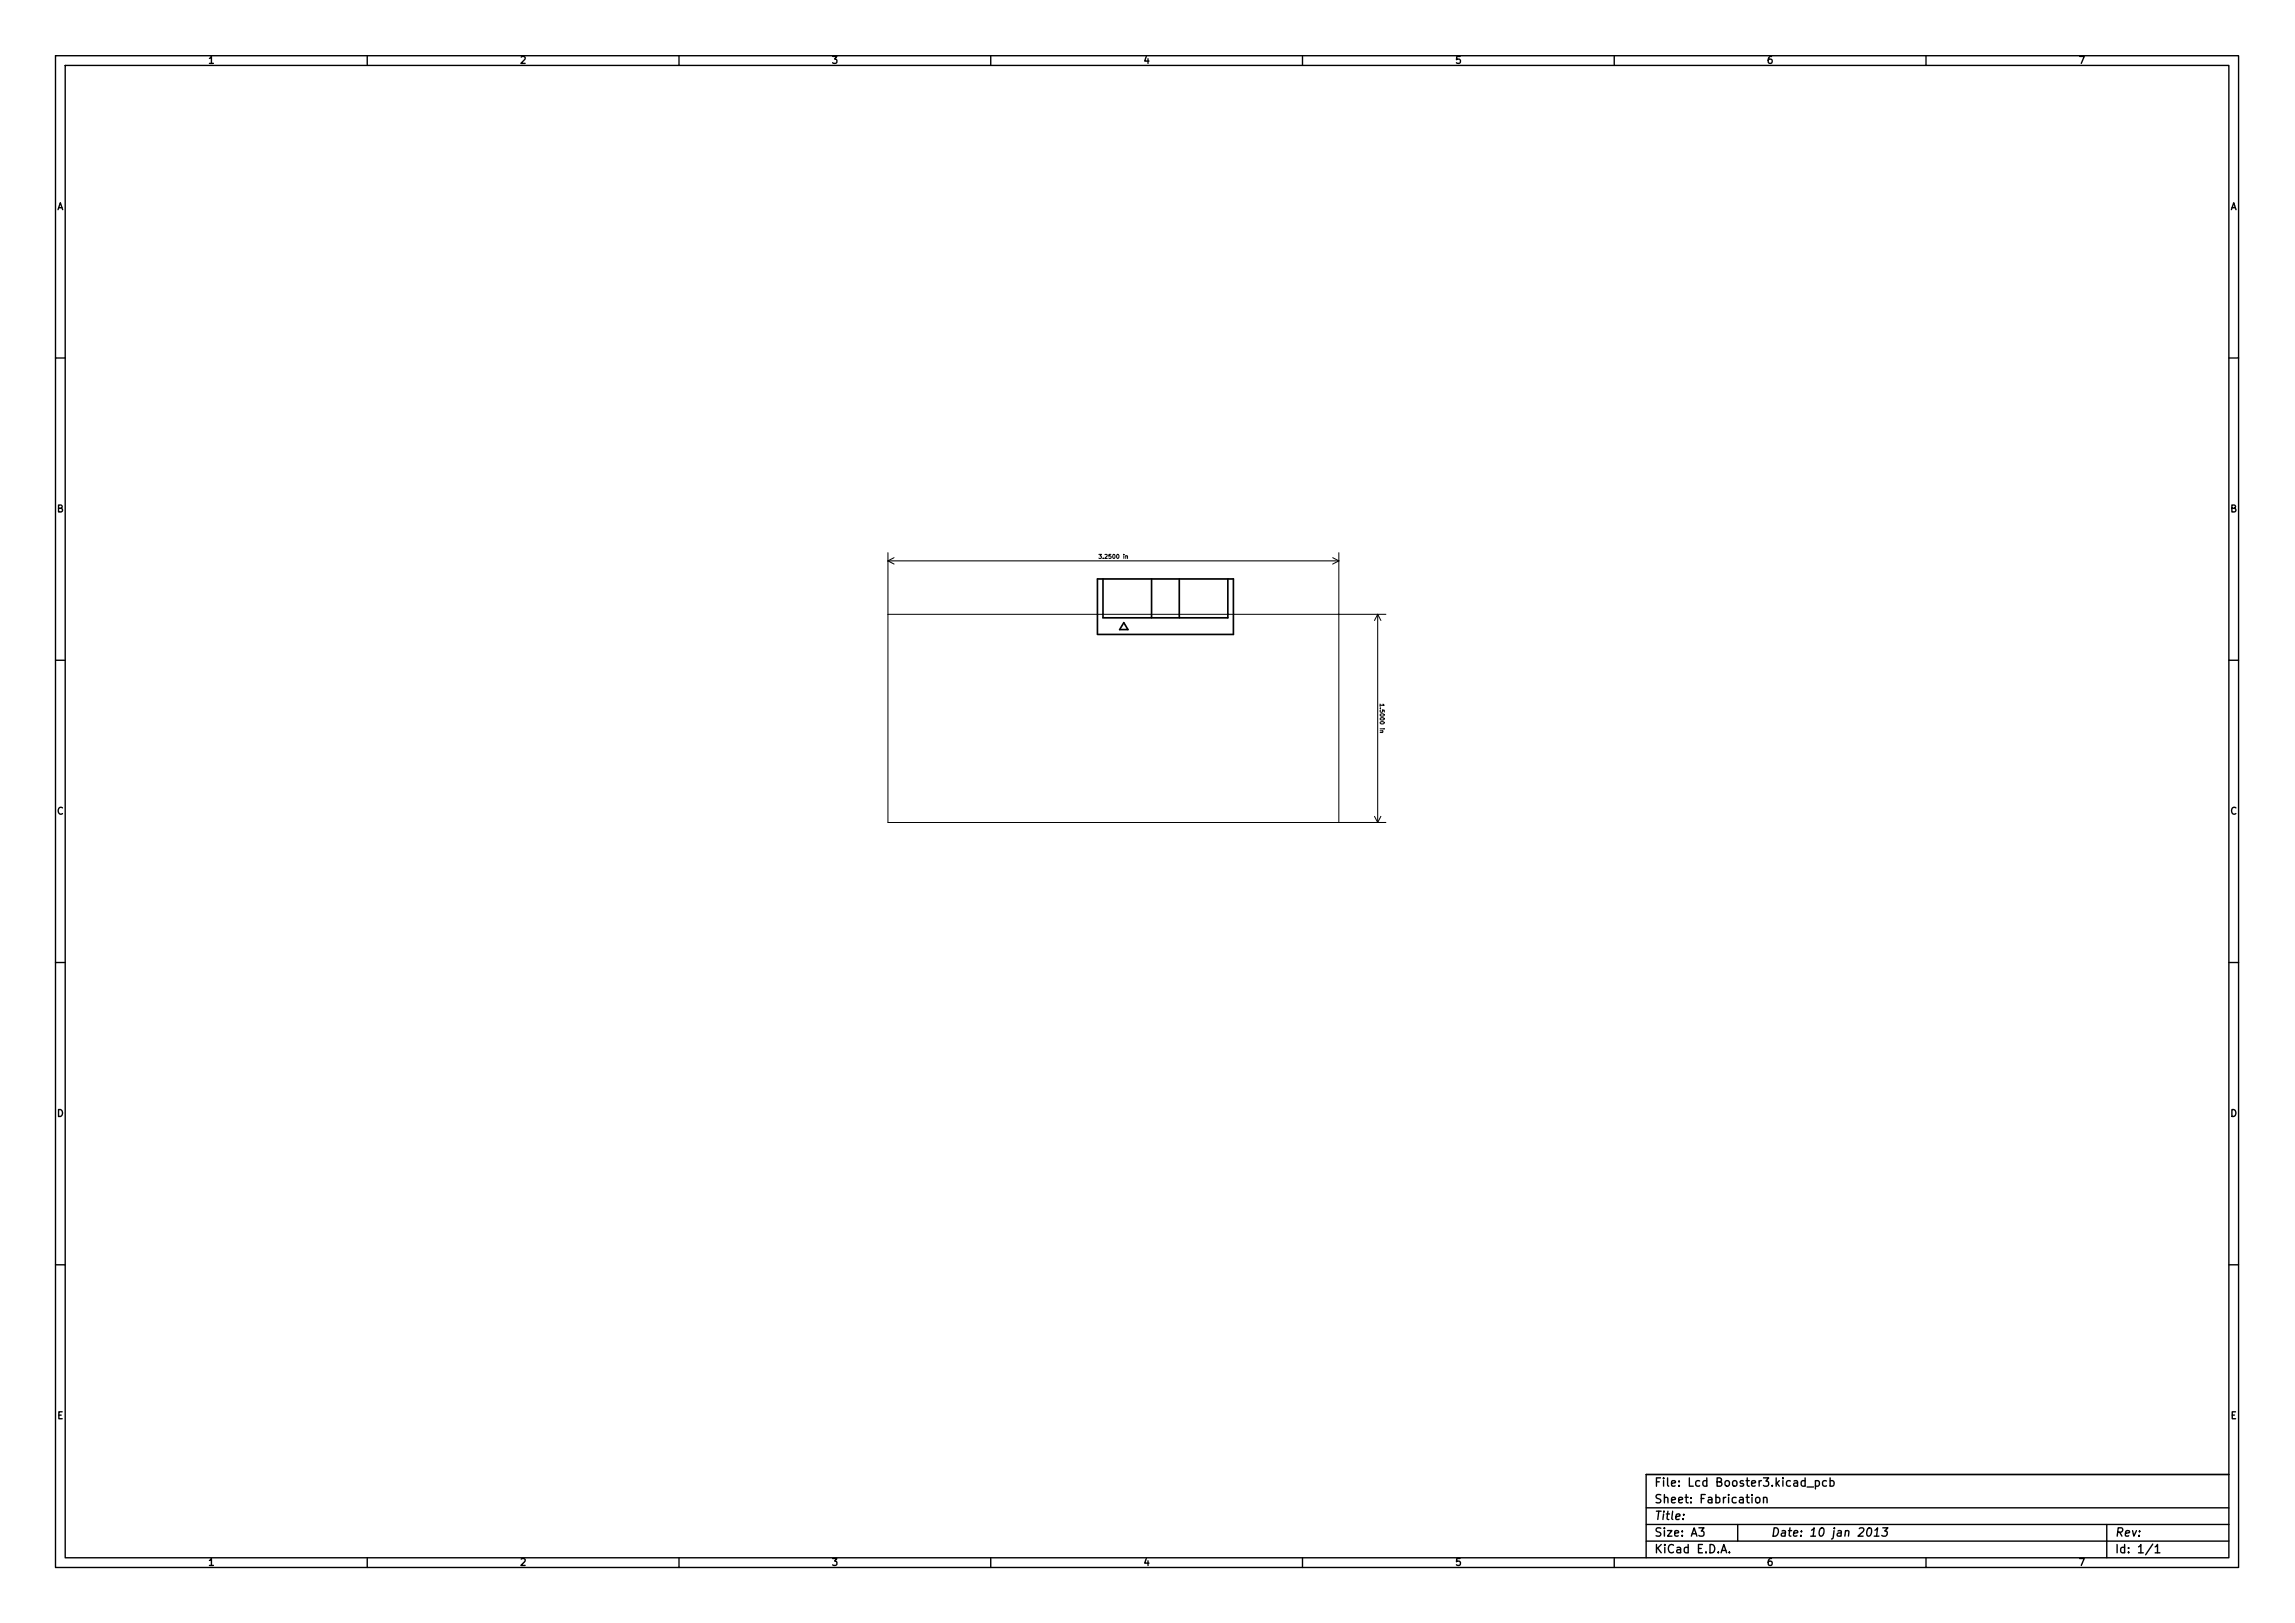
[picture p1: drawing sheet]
<svg xmlns="http://www.w3.org/2000/svg" width="420mm" height="297mm" viewBox="0 0 420 297" stroke-linecap="round" stroke-linejoin="round" font-family="sans-serif">
<defs><g id="words">
<g font-size="2.1">
<text x="302.9" y="272.1">File: Lcd Booster3.kicad_pcb</text>
<text x="302.9" y="275.2">Sheet: Fabrication</text>
<text x="302.9" y="281.3">Size: A3</text>
<text x="302.9" y="278.2">Title:</text>
<text x="324.2" y="281.3">Date: 10 jan 2013</text>
<text x="387.2" y="281.3">Rev:</text>
<text x="302.9" y="284.3">KiCad E.D.A.</text>
<text x="387.2" y="284.3">Id: 1/1</text>
</g>
<g font-size="1.8">
<text x="38.2" y="11.7">1</text>
<text x="95.3" y="11.7">2</text>
<text x="152.4" y="11.7">3</text>
<text x="209.4" y="11.7">4</text>
<text x="266.5" y="11.7">5</text>
<text x="323.6" y="11.7">6</text>
<text x="380.7" y="11.7">7</text>
<text x="10.4" y="38.5">A</text>
<text x="408.3" y="38.5">A</text>
<text x="10.4" y="93.8">B</text>
<text x="408.3" y="93.8">B</text>
<text x="10.4" y="149.1">C</text>
<text x="408.3" y="149.1">C</text>
<text x="10.4" y="204.5">D</text>
<text x="408.3" y="204.5">D</text>
<text x="10.5" y="259.8">E</text>
<text x="408.4" y="259.8">E</text>
<text x="38.2" y="286.6">1</text>
<text x="95.3" y="286.6">2</text>
<text x="152.4" y="286.6">3</text>
<text x="209.4" y="286.6">4</text>
<text x="266.5" y="286.6">5</text>
<text x="323.6" y="286.6">6</text>
<text x="380.7" y="286.6">7</text>
</g>
<g font-size="1">
<text x="201.6" y="102.3">3.2500 in</text>
<text x="252.6" y="129.3" transform="rotate(90 252.6 129.3)">1.5000 in</text>
</g>
</g></defs>
<g fill="none" stroke="#000" stroke-width=".25">
<path d="M10.2 10.2h399.6v276.7h-399.6zM11.9 12h396.2v273.1h-396.2zM67.2 10.2v1.8M124.3 10.2v1.8M181.4 10.2v1.8M238.5 10.2v1.8M295.5 10.2v1.8M352.6 10.2v1.8M10.2 65.5h1.7M408.1 65.5h1.7M10.2 120.8h1.7M408.1 120.8h1.7"/>
<path d="M10.2 176.2h1.7M408.1 176.2h1.7M10.2 231.5h1.7M408.1 231.5h1.7M301.4 276h106.7M301.4 279h106.7M308.3 277.2l-.1 .1M311 279.6h1l-.5 .6 .4 .1v.7l-.2 .1h-.5l-.2-.1M318.1 279v3.1M320.7 273.5v.2M320.7 274v1M321.5 274.2l.2-.2 .4 .2 .1 .6-.1 .2h-.4l-.2-.1z"/>
<path d="M322.9 274.2l.2-.2 .3 .1 .1 .9M322.9 274v1M330.8 272.1h1.2M332.4 271.1l.4-.1 .3 .3v.4l-.2 .2h-.5M332.4 271v1.5M334.4 271.1l-.4-.1-.3 .3v.4l.1 .2h.6M335 271.1l.5-.1 .3 .3v.4l-.2 .2h-.6M335 270.5v1.5M342 279.8l.4-.2a.9 .9 0 0 1-.4 1.5l-.2-.1-.1-.4zM344.7 279.6h.9l-.6 .6 .5 .1-.1 .7-.2 .1h-.5l-.2-.1M385.7 279v6.1M408.1 269.9h-106.7v15.2"/>
<path d="M67.2 285.1v1.8M124.3 285.1v1.8M181.4 285.1v1.8M238.5 285.1v1.8M295.5 285.1v1.8M301.4 282.1h106.7M315.1 284.2l.5-1.5 .5 1.5M315.2 283.8h.8M316.6 284v.2M343.1 281.1h.9M343.3 280.1l.4-.5-.1 1.5M352.6 285.1v1.8"/>
<path d="M394.1 282.6l-1.3 2M394.6 283.1l.4-.4v1.5M394.6 284.2h.8"/>
</g>
<g fill="none" stroke="#000" stroke-width=".19">
<path d="M162.6 102.7h82.5M162.6 101.2v11.2M162.6 102.7l1.1 .5M163.7 102.1l-1.1 .6M201.2 101.5h.4l-.2 .2 .2 .1v.3h-.4M206.1 101.8l.3-.1v.5M244 102.1l1.1 .6M245.1 101.2v11.2h8.6M245.1 102.7l-1.1 .5M252.2 112.4v38.1M252.2 112.4l-.6 1.2M252.2 112.4l.6 1.2"/>
<path d="M252.7 128.9v.4M253.1 133.7v.3l-.4 .1M253.2 128.9l.2 .2h-.7M245.1 150.5h8.6M251.6 149.4l.6 1.1M252.8 149.4l-.6 1.1"/>
</g>
<path d="M162.6 112.4h82.5v38.1h-82.5z" fill="none" stroke="#000" stroke-width=".18"/>
<path d="M200.9 116v-10h24.9v10.1h-24.9M201.9 106v7.1h22.9v-7.1M205.7 114l.8 1.2h-1.5zM210.8 106v7.1M215.9 106v7.1" fill="none" stroke="#000" stroke-width=".3"/>
<use href="#words"/>
</svg>
